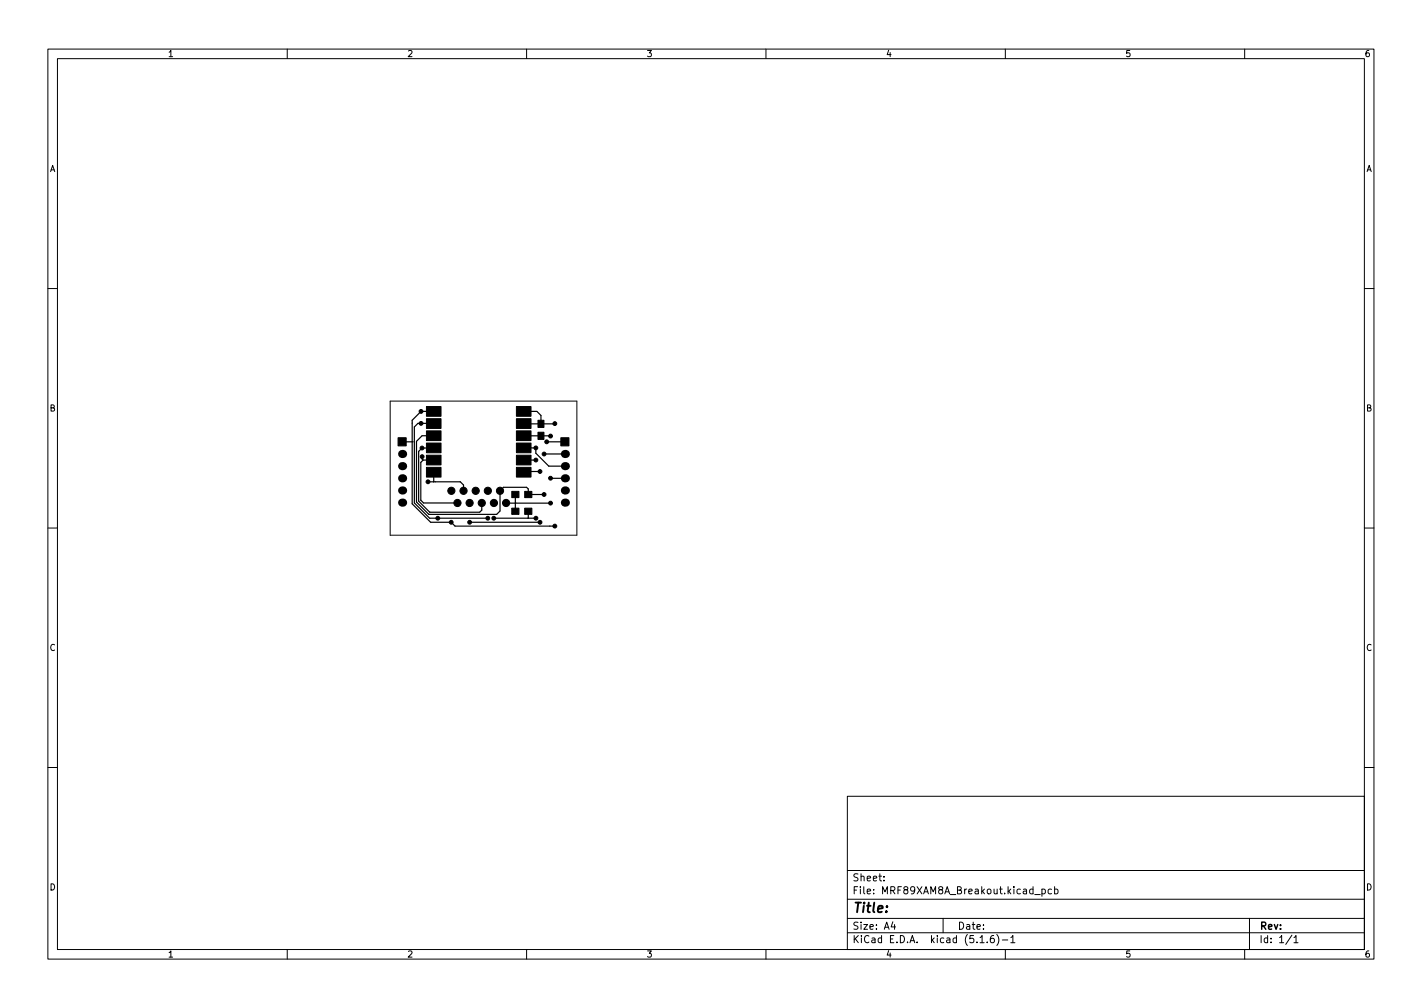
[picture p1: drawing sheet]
<svg xmlns="http://www.w3.org/2000/svg" width="297mm" height="210mm" viewBox="0 0 297 210" stroke-linecap="round" stroke-linejoin="round" font-family="sans-serif">
<defs><g id="words">
<text font-size="2.8" x="178" y="190.6">Title:</text>
<g font-size="2.1">
<text x="178" y="184">Sheet:</text>
<text x="178" y="186.7">File: MRF89XAM8A_Breakout.kicad_pcb</text>
<text x="178" y="196.9">KiCad E.D.A. kicad (5.1.6)-1</text>
<text x="178" y="194.1">Size: A4</text>
<text x="200" y="194.1">Date:</text>
<text x="263" y="194.1">Rev:</text>
<text x="263" y="196.9">Id: 1/1</text>
</g>
<g font-size="1.8">
<text x="35" y="11.9">1</text>
<text x="85" y="11.9">2</text>
<text x="135" y="11.9">3</text>
<text x="185" y="11.9">4</text>
<text x="235" y="11.9">5</text>
<text x="285" y="11.9">6</text>
<text x="10.3" y="35.9">A</text>
<text x="285.3" y="35.9">A</text>
<text x="10.3" y="85.9">B</text>
<text x="285.3" y="85.9">B</text>
<text x="10.3" y="135.9">C</text>
<text x="285.3" y="135.9">C</text>
<text x="10.3" y="185.9">D</text>
<text x="285.3" y="185.9">D</text>
<text x="35" y="199.9">1</text>
<text x="85" y="199.9">2</text>
<text x="135" y="199.9">3</text>
<text x="185" y="199.9">4</text>
<text x="235" y="199.9">5</text>
<text x="285" y="199.9">6</text>
</g>
</g></defs>
<g fill="none" stroke="#000" stroke-width=".21">
<path d="M10 10.2h277v190.1h-277zM12 12.2h273v186.1h-273zM60 10.2v2M110 10.2v2M160 10.2v2M210 10.2v2M260 10.2v2M10 60.2h2M285 60.2h2M81.5 83.7h39v28h-39zM10 110.2h2M285 110.2h2"/>
<path d="M10 160.2h2M177 166.3h108v32h-108zM285 160.2h2M60 198.3v2M110 198.3v2M160 198.3v2M177 194.8h108M177 191.8h108M177 187.8h108M177 181.8h108M184.6 183.8v.1M184.6 183v.1"/>
<path d="M186.5 192.5l-.4 1h1M186.9 193v1M197 191.8v3M204.7 195.8l.4-.5v1.5M204.7 196.8h.9M206.2 196.7v.1M207.6 195.3l-.5 .1a1.01 1.01 0 0 0 0 1.4l.5-.1 .1-.5-.3-.3-.4 .1-.1 .2M208.2 195.1a1.72 1.72 0 0 1 0 2.3M209.4 196.3h1.1M210 198.3v2M211.1 195.8l.5-.5v1.5M211.1 196.8h.9"/>
<path d="M216.1 186.8h1.2M217.6 185.7l.5-.1 .3 .3-.2 .7h-.6M217.6 185.6v1.5M219.6 185.7l-.4-.1-.3 .3 .2 .7h.5M220.3 185.7l.4-.1 .3 .3-.1 .7h-.6M220.3 185.1v1.5M260 198.3v2M261 191.8v6.5M269.9 195.3l-1.3 1.9M270.3 195.8l.4-.5v1.5M270.3 196.8h.8"/>
</g>
<g fill="#000" stroke="#000" stroke-width=".21">
<path d="M83.1 91.4h1.7v1.7h-1.7zM89.1 97.6h3v2h-3zM89.1 95h3v2.1h-3zM89.1 92.5h3v2h-3zM89.1 90h3v2h-3zM89.1 87.4h3v2.1h-3zM89.1 84.9h3v2h-3zM107.9 97.6h3v2h-3zM107.9 95h3v2.1h-3zM107.9 92.5h3v2h-3zM107.9 90h3v2h-3zM107.9 87.4h3v2.1h-3z"/>
<path d="M107.9 84.9h3v2h-3zM112.4 90.2h1.2v1.5h-1.2zM112.4 87.7h1.2v1.5h-1.2zM117.1 91.4h1.7v1.7h-1.7zM106.9 102.6h1.5v1.3h-1.5zM106.9 106.1h1.5v1.3h-1.5zM109.6 102.6h1.5v1.3h-1.5zM109.6 106.1h1.5v1.3h-1.5z"/>
<circle cx="88" cy="85.9" r=".4"/>
<circle cx="88" cy="88.4" r=".4"/>
<circle cx="88.2" cy="93.5" r=".4"/>
<circle cx="88.2" cy="95.3" r=".4"/>
<circle cx="111.9" cy="93.5" r=".4"/>
<circle cx="111.9" cy="96.1" r=".4"/>
<circle cx="112.8" cy="98.4" r=".4"/>
<circle cx="113.6" cy="94.8" r=".4"/>
<circle cx="114.2" cy="92.2" r=".4"/>
<circle cx="115" cy="91" r=".4"/>
<circle cx="115" cy="99.8" r=".4"/>
<circle cx="115.9" cy="88.4" r=".4"/>
<circle cx="89.4" cy="100.6" r=".4"/>
<circle cx="91.5" cy="108.2" r=".4"/>
<circle cx="94.2" cy="109" r=".4"/>
<circle cx="94.3" cy="102.5" r=".75"/>
<circle cx="95.6" cy="105" r=".75"/>
<circle cx="96.8" cy="102.5" r=".75"/>
<circle cx="98.1" cy="105" r=".75"/>
<circle cx="98.1" cy="109" r=".4"/>
<circle cx="99.4" cy="102.5" r=".75"/>
<circle cx="100.6" cy="105" r=".75"/>
<circle cx="101.9" cy="108.2" r=".4"/>
<circle cx="101.9" cy="102.5" r=".75"/>
<circle cx="103.2" cy="108.2" r=".4"/>
<circle cx="103.2" cy="105" r=".75"/>
<circle cx="104.4" cy="102.5" r=".75"/>
<circle cx="105.7" cy="105" r=".75"/>
<circle cx="111.9" cy="108.2" r=".4"/>
<circle cx="112.8" cy="109" r=".4"/>
<circle cx="113.6" cy="103.2" r=".4"/>
<circle cx="115" cy="105" r=".4"/>
<circle cx="115.9" cy="109.8" r=".4"/>
</g>
<g fill="#000">
<circle cx="84" cy="99.9" r=".85"/>
<circle cx="84" cy="94.8" r=".85"/>
<circle cx="84" cy="97.3" r=".85"/>
<circle cx="118" cy="94.8" r=".85"/>
<circle cx="118" cy="97.3" r=".85"/>
<circle cx="118" cy="99.9" r=".85"/>
<circle cx="84" cy="104.9" r=".85"/>
<circle cx="84" cy="102.4" r=".85"/>
<circle cx="118" cy="104.9" r=".85"/>
<circle cx="118" cy="102.4" r=".85"/>
</g>
<g fill="none" stroke="#000" stroke-width=".25">
<path d="M84 92.2h2.1M86.1 92.2h.1M88.2 95.3v.5l.2 .3M88.4 96.1h2.2M88.4 96.1l-.5 .4v7.9l.6 .6h7.1M90.6 88.4h-3.3l-.8 .7v15.9l3.2 3.2h12.2M90.6 85.9h-2.6l-1.9 1.8v17.5l3.9 3.8h4.3l.8 .8h20.8M90.6 91h-2.4l-1.2 1.1v12.7l2.6 2.6h14.2l.6-.7v-4.2M90.6 93.5h-2.4l-.8 .7v10.4l2.4 2.3h10.4l.4-.4v-1.5M90.6 93.5h.1M90.6 98.6v2M109.4 91h5.6"/>
<path d="M109.4 88.4h6.5M109.4 85.9h2.7l.9 .8v1.8M109.4 96.1h2.5M109.4 93.5h2.5v1.1l2.7 2.7h3.4M109.4 98.5v.1M109.4 98.4v.1M109.4 98.4h3.4M113.7 94.8h4.3M113.7 94.8h.1M114.2 92.2h3.8M115 99.8l3 .1M89.4 100.6h6.7l.7 .7v1.2"/>
<path d="M90.6 100.6h.1M98.1 109h14.7M103.1 108.2h8.8M104.4 102.5h.1M104.4 102.5l.8-.8h4.8l.4 .4v1.1h3.3M105.7 105h9.3M107.7 103.2v3.5M110.4 106.7l-.1 1.5"/>
</g>
<use href="#words"/>
</svg>
